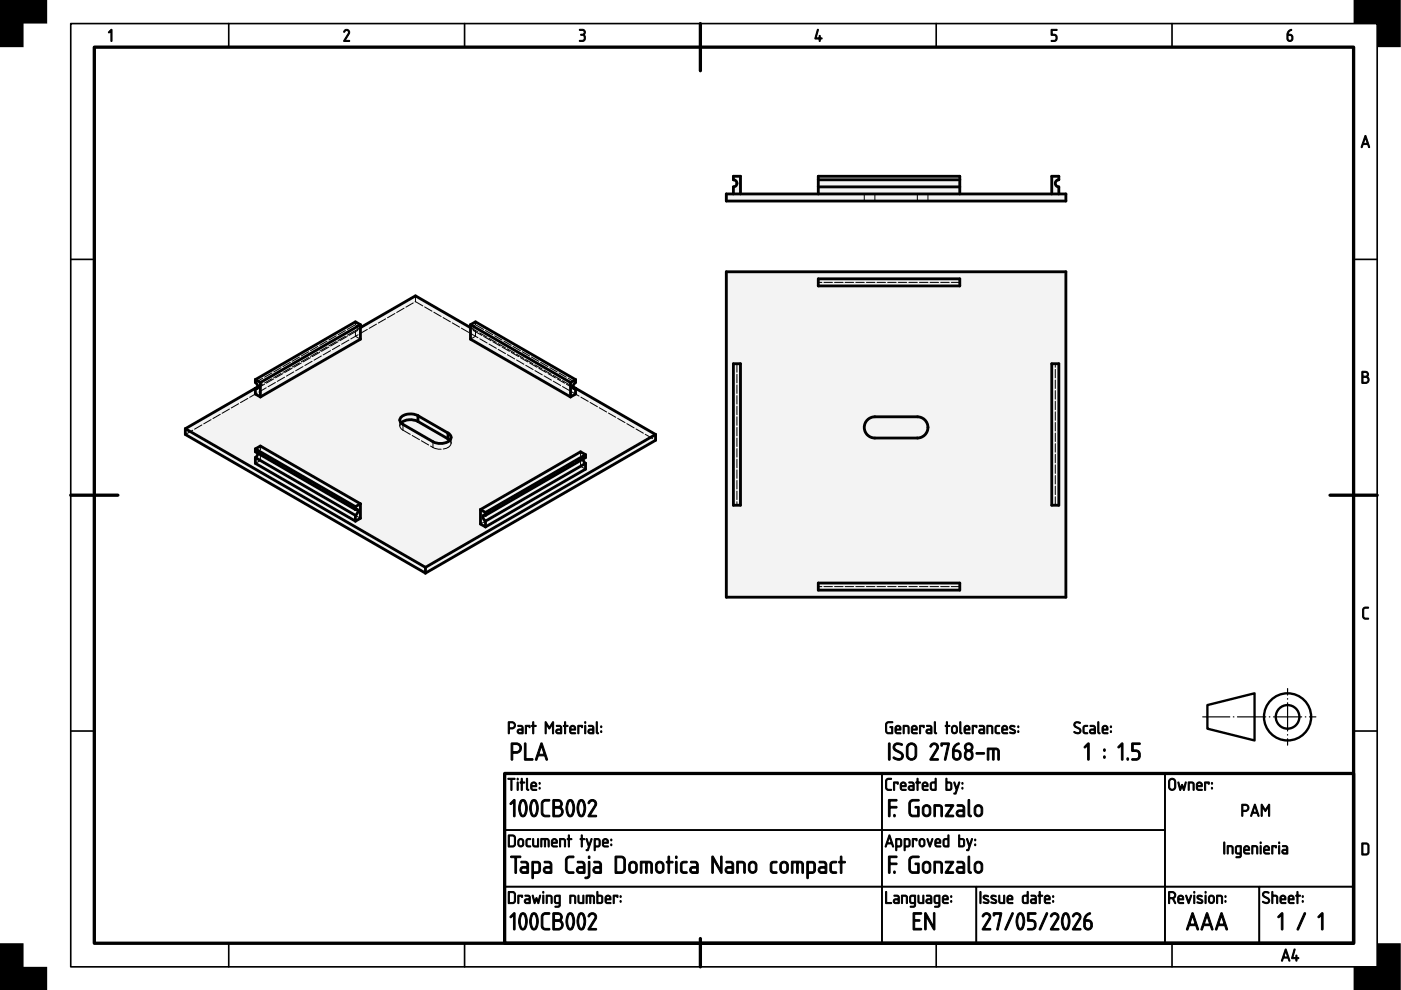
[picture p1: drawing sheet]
<svg xmlns="http://www.w3.org/2000/svg" width="297mm" height="210mm" viewBox="0 0 297 210" stroke-linecap="round" stroke-linejoin="round" font-family="sans-serif">
<path d="M20 10h267v190h-267zM148.5 5v10M15 105h10M282 105h10M107 164h180v36h-180zM148.5 199v6" fill="none" stroke="#000" stroke-width=".7"/>
<g fill="none" stroke="#000" stroke-width=".35">
<path d="M15 5h277v200h-277zM48.5 5v5M98.5 5v5M198.5 5v5M248.5 5v5M15 55h5M287 55h5M15 155h5M287 155h5M107 164h80v12h-80zM107 176h80v12h-80zM187 176h60v12h-60z"/>
<path d="M187 164h60v12h-60zM247 164h40v24h-40zM48.5 200v5M98.5 200v5M107 188h80v12h-80zM187 188h20v12h-20zM198.5 200v5M207 188h40v12h-40zM247 188h20v12h-20zM248.5 200v5M267 188h20v12h-20z"/>
</g>
<g fill="#000" stroke="#000" stroke-width=".21">
<path d="M23.5 6.3l.3 .1v2.2l-.2 .2-.1-.2v-2l-.3 .4-.2-.1zM73 6.5a.64 .64 0 0 1 .9-.2 .64 .64 0 0 1 .1 .9l-.8 1.4h.8l.1 .2h-1.2l.9-1.7a.44 .44 0 0 0-.2-.6 .44 .44 0 0 0-.6 .4l-.1-.2zM122.9 6.2a.75 .75 0 0 1 1 .2 .75 .75 0 0 1-.1 1 .82 .82 0 0 1 .2 1.1 .82 .82 0 0 1-1.2 .2l.1-.1a.76 .76 0 0 0 1-.7l-.1-.3-.7-.1v-.2a.47 .47 0 0 0 .7-.2 .47 .47 0 0 0-.2-.6l-.7-.1zM173.3 6.2l.2 .2-.5 1.6h.7l.1-.5 .1 .5 .4 .2-.4 .1-.1 .5-.1-.5-.9-.1zM222.9 6.3l1.1-.1 .1 .1-.1 .2h-.9v.8a.8 .8 0 0 1 1 .5 .8 .8 0 0 1-.6 1l-.6-.1 .6-.1a.54 .54 0 0 0 .4-.6 .54 .54 0 0 0-.5-.5h-.5zM289.1 128.9l.3-.2h.7v.2l-.7 .1-.2 .2-.1 1.5 .3 .3h.7v.3h-.8l-.4-.4v-1.6z"/>
<path d="M273.1 6.6l.6-.4 .1 .2a.79 .79 0 0 0-.6 .9 .75 .75 0 0 1 1 .8 .75 .75 0 0 1-1.2 .5l-.2-.4a1.82 1.82 0 0 1 .3-1.6zM273.1 7.5v.7a.4 .4 0 0 0 .4 .4 .4 .4 0 0 0 .4-.4l-.1-.6z"/>
<path d="M289.4 28.7l.2 .1 .8 2.3-.1 .2-.3-.7h-1l-.2 .7-.2-.1zM289.5 29.2l-.4 1.2h.8z"/>
<path d="M288.8 78.8l.6-.1a.65 .65 0 0 1 .7 .4 .65 .65 0 0 1-.2 .8 .77 .77 0 0 1 .4 .8 .77 .77 0 0 1-.7 .6h-.8zM289 80v1.1h.5a.52 .52 0 0 0 .5-.6 .52 .52 0 0 0-.5-.5zM289 79v.8h.5a.39 .39 0 0 0 .4-.4 .39 .39 0 0 0-.4-.4z"/>
<path d="M108 153.3v1h.6a.52 .52 0 0 0 .4-.6 .52 .52 0 0 0-.5-.4zM107.8 153h.1a1.18 1.18 0 0 1 1.2 .3 .78 .78 0 0 1 .1 .8 .78 .78 0 0 1-.6 .5h-.6v.8l-.2 .1zM110 154.9l-.1 .3 .2 .1h.6v-.5zM109.8 153.8h.8l.3 .5v1.3h-.8a.52 .52 0 0 1-.5-.5 .52 .52 0 0 1 .5-.5h.6v-.4l-.9-.2zM111.4 153.8l1 .1-.1 .4-.1-.3h-.6v1.5l-.1 .1-.1-.2zM113 153l.2 .1v.7l.5 .1-.5 .1v1.5l-.1 .1-.2-.1v-1.5l-.2-.1 .2-.1zM115.6 153l.2 .1 .7 1.1 .6-1.1 .3-.1v2.6l-.3-.2v-1.8l-.6 1-.7-1v1.8l-.2 .2zM118.1 154.9v.3l.1 .1h.6v-.5zM118 153.8h.8l.3 .5v1.3h-.8a.52 .52 0 0 1-.5-.5 .52 .52 0 0 1 .5-.5h.5v-.4l-.8-.2zM119.7 153l.2 .1v.7l.6 .1-.6 .1v1.5l-.1 .1-.1-.1v-1.5l-.3-.1 .3-.1zM121.1 154.2l-.1 .4h.8l-.2-.5zM121 153.9a.64 .64 0 0 1 .8 0 .64 .64 0 0 1 .1 .9h-.9l.1 .5 1 .2-.8 .1a1.06 1.06 0 0 1-.3-1.7zM122.5 153.8l1 .1-.1 .4-.1-.3h-.6v1.5l-.1 .1-.1-.2zM124 153.8l.2 .1v1.5l-.1 .2-.1-.2zM123.9 153.2a.2 .2 0 0 1 .4 0 .2 .2 0 0 1-.4 0zM125 154.9l-.1 .3 .2 .1h.6v-.5zM124.8 153.8h.8l.3 .5v1.3h-.8a.52 .52 0 0 1-.5-.5 .52 .52 0 0 1 .5-.5h.6l-.1-.4-.8-.2zM126.4 153l.3 .2v2l.2 .3-.1 .1-.3-.1-.1-.3zM127.4 155h.2v.3h-.2zM127.4 154h.2v.2h-.2z"/>
<path d="M108.7 157.9v1.5h.8a.75 .75 0 0 0 .7-.8 .75 .75 0 0 0-.8-.7zM108.4 157.6l.2-.1a1.69 1.69 0 0 1 1.7 .4 1.1 1.1 0 0 1 .2 1.1 1.1 1.1 0 0 1-1 .7h-.8v1.3v.1h-.3zM111.2 157.6h.3v.1v3.1h1.3l.2 .1v.3l-1.8-.1zM114.7 157.5l.3 .1 1.1 3.3-.2 .3-.4-.9h-1.4l-.3 .9-.3-.2zM114.8 158.3l-.6 1.6h1.2z"/>
<path d="M187.9 153.2l.5-.2h.9l-.1 .3h-.9l-.3 .4v1.2l.2 .4h.9v-1l-.4-.1 .1-.2 .5 .1v1.4l-1 .1-.5-.3-.1-1.7zM190.1 154.2l-.1 .4h.8l-.2-.5zM190 153.9a.64 .64 0 0 1 .8 0 .64 .64 0 0 1 .1 .9h-.9l.1 .5 .9 .2-.7 .1a1.06 1.06 0 0 1-.3-1.7zM191.5 153.8a.88 .88 0 0 1 1.3 .5l-.2 1.3-.1-.2v-1.2l-.8-.2v1.4l-.2 .1zM193.5 154.2v.4h.7l-.2-.5zM193.4 153.9a.64 .64 0 0 1 .9 0 .64 .64 0 0 1 .1 .9h-.9l.1 .5 .9 .2-.8 .1a1.06 1.06 0 0 1-.3-1.7zM195 153.8l1 .1-.1 .4-.2-.3h-.5v1.5l-.1 .1-.2-.2zM196.6 154.9v.3l.1 .1h.6v-.5zM196.5 153.8h.8l.3 .5v1.3h-.8a.52 .52 0 0 1-.5-.5 .52 .52 0 0 1 .5-.5h.5v-.4l-.8-.2zM198.1 153l.2 .2v2l.3 .3-.1 .1-.3-.1-.1-.3zM200.7 153l.2 .1v.7l.5 .1-.5 .1v1.5l-.1 .1-.2-.1v-1.5l-.2-.1 .2-.1zM202.1 154.1l-.1 .9a.4 .4 0 0 0 .4 .3 .4 .4 0 0 0 .4-.4l-.2-.8zM202 153.9a.64 .64 0 0 1 1 .5v.6a.64 .64 0 0 1-.6 .6 .64 .64 0 0 1-.7-.7v-.7zM203.5 153l.2 .2v2l.3 .3-.1 .1-.3-.1-.1-.3zM204.7 154.2l-.1 .4h.8l-.2-.5zM204.6 153.9a.64 .64 0 0 1 .9 0 .64 .64 0 0 1 .1 .9h-1l.2 .5 .9 .2-.8 .1a1.06 1.06 0 0 1-.3-1.7zM206.2 153.8l.9 .1-.1 .4-.1-.3h-.5v1.5l-.2 .1-.1-.2zM207.8 154.9v.3l.1 .1h.6v-.5zM207.7 153.8h.8l.3 .5-.1 1.3h-.7a.52 .52 0 0 1-.5-.5 .52 .52 0 0 1 .5-.5h.5v-.4l-.8-.2zM209.3 153.8a.88 .88 0 0 1 1.2 .5l-.1 1.3-.1-.2-.1-1.2-.7-.2v1.4l-.2 .1zM211.1 153.9l.7-.1 .1 .2a.52 .52 0 0 0-.6 0 .52 .52 0 0 0-.1 .6v.6l.8 .3a.65 .65 0 0 1-.8 0 .65 .65 0 0 1-.2-.8zM212.7 154.2l-.1 .4h.8l-.2-.5zM212.6 153.9a.64 .64 0 0 1 .9 0 .64 .64 0 0 1 0 .9h-.9l.1 .5 1 .2-.8 .1a1.06 1.06 0 0 1-.3-1.7zM214.2 153.9a.61 .61 0 0 1 1 .2l-.7-.1-.2 .2 .8 .5a.52 .52 0 0 1 .1 .8 .52 .52 0 0 1-.8 0l-.3-.1 .1-.2a.45 .45 0 0 0 .5 .2 .45 .45 0 0 0 .3-.4l-.8-.5-.1-.3zM215.8 155h.2v.3h-.2zM215.8 154h.2v.2h-.2z"/>
<path d="M227.8 153.2a.99 .99 0 0 1 1.3 .1l-.1 .1a.6 .6 0 0 0-.7-.1 .6 .6 0 0 0-.4 .5l.9 .5a.73 .73 0 0 1 0 1.2 .73 .73 0 0 1-1.1-.4h.1a.61 .61 0 0 0 .7 .3 .61 .61 0 0 0 .4-.6l-1.1-.7-.1-.4zM229.7 153.9l.8-.1 .1 .2a.52 .52 0 0 0-.6 0 .52 .52 0 0 0-.1 .6v.6l.7 .3a.65 .65 0 0 1-.8 0 .65 .65 0 0 1-.2-.8zM231.3 154.9l-.1 .3 .2 .1h.6v-.5zM231.1 153.8h.9l.3 .5-.1 1.3h-.7a.52 .52 0 0 1-.5-.5 .52 .52 0 0 1 .5-.5h.5v-.4l-.9-.2zM232.8 153l.2 .2v2l.2 .3-.1 .1-.3-.1-.1-.3zM234 154.2l-.1 .4h.8l-.2-.5zM233.9 153.9a.64 .64 0 0 1 .8 0 .64 .64 0 0 1 .1 .9h-.9l.1 .5 .9 .2-.7 .1a1.06 1.06 0 0 1-.3-1.7zM235.4 155h.2v.3h-.2zM235.4 154h.2v.2h-.2z"/>
<path d="M230.6 157.6l.2-.1 .1 .2v3.3l-.1 .2-.2-.2v-2.9l-.5 .5-.3-.2zM234 160.3h.3v.4h-.3zM234 158.8h.3v.4h-.3zM237.8 157.6l.1-.1 .2 .2v3.3l-.2 .2-.1-.2v-2.9l-.5 .5-.3-.2zM239 160.7h.2v.4h-.2zM240 157.6l1.6-.1 .2 .2-.2 .2h-1.3v1.1a1.14 1.14 0 0 1 1.4 .8 1.14 1.14 0 0 1-.8 1.4h-.8l-.2-.2 .2-.1h.7a.77 .77 0 0 0 .6-.8 .77 .77 0 0 0-.6-.8h-.8z"/>
<path d="M107.7 165h1.4l.1 .1-.6 .2v2.2l-.2 .1-.1-.1v-2.2l-.6-.1zM109.7 165.8l.2 .1v1.5l-.1 .2-.2-.2zM109.6 165.2a.2 .2 0 0 1 .4 0 .2 .2 0 0 1-.4 0zM110.5 165l.2 .1v.7l.6 .1-.6 .1v1.5l-.1 .1-.1-.1v-1.5l-.3-.1 .3-.1zM111.6 165l.3 .2v2l.2 .3-.1 .1-.3-.1-.1-.3zM112.9 166.2l-.1 .4h.8l-.3-.5zM112.7 165.9a.64 .64 0 0 1 .9 0 .64 .64 0 0 1 .1 .9h-.9l.1 .5 .9 .2-.8 .1a1.06 1.06 0 0 1-.3-1.7zM114.3 167h.2v.3h-.2zM114.3 166h.2v.2h-.2z"/>
<path d="M108 177.3v2h.8l.3-.4-.1-1.4-.2-.2zM107.8 177h1l.5 .5v1.6l-.4 .5h-1.1zM110.2 178.1l-.2 .9a.4 .4 0 0 0 .4 .3 .4 .4 0 0 0 .4-.4l-.1-.8zM110 177.9a.64 .64 0 0 1 1.1 .5v.6a.64 .64 0 0 1-.7 .6 .64 .64 0 0 1-.6-.7v-.7zM111.6 177.9l.8-.1 .1 .2a.52 .52 0 0 0-.6 0 .52 .52 0 0 0-.1 .6v.6l.7 .3a.65 .65 0 0 1-.8 0 .65 .65 0 0 1-.2-.8zM112.9 177.8l.3 .1v1.3l.2 .1h.6v-1.4l.1-.1 .1 .1v1.7h-1a1.77 1.77 0 0 1-.3-1.8zM114.7 177.8h1.4a1.46 1.46 0 0 1 .2 1.8l-.1-.2v-1.2l-.3-.2h-.2v1.4l-.1 .2-.2-.2v-1.4h-.5v1.5l-.2 .1zM117.2 178.2v.4h.7l-.2-.5zM117.1 177.9a.64 .64 0 0 1 .9 0 .64 .64 0 0 1 .1 .9h-1l.2 .5 .9 .2-.8 .1a1.06 1.06 0 0 1-.3-1.7zM118.7 177.8a.88 .88 0 0 1 1.2 .5l-.1 1.3-.1-.2-.1-1.2-.7-.2v1.4l-.2 .1zM120.5 177l.2 .1v.7l.6 .1-.6 .1v1.5l-.1 .1-.1-.2v-1.4l-.3-.1 .3-.1zM123.3 177l.2 .1v.7l.5 .1-.5 .1v1.5l-.1 .1-.2-.2v-1.4l-.2-.1 .2-.1zM124.3 177.8l.2 .1 .4 1.2 .4-1.2 .1-.1 .1 .1-.9 2.5-.3-.1 .2-.2 .3-.6zM126.2 178v1.3h.7l.1-.2v-.9l-.2-.1zM126 177.8a.86 .86 0 0 1 1.3 .6v.2a.7 .7 0 0 1-.5 1h-.6v.7h-.2zM128 178.2v.4h.7l-.2-.5zM127.9 177.9a.64 .64 0 0 1 .9 0 .64 .64 0 0 1 .1 .9h-.9l.1 .5 .9 .2-.8 .1a1.06 1.06 0 0 1-.3-1.7zM129.5 179h.2v.3h-.2zM129.5 178h.2v.2h-.2z"/>
<path d="M108.9 169.6l.1-.1 .2 .2v3.3l-.2 .2-.1-.2v-2.9l-.5 .5-.3-.2zM110.7 169.9l-.4 1.3a2.07 2.07 0 0 0 .6 1.6 2.3 2.3 0 0 0 .4-2.2l-.2-.6zM110.5 169.6a.84 .84 0 0 1 .9 .1 .84 .84 0 0 1 .3 .8l.1 1a2.1 2.1 0 0 1-.7 1.7h-.2a1.53 1.53 0 0 1-.9-1.7l.1-1.3zM113.1 169.9l-.4 1.3a2.07 2.07 0 0 0 .5 1.6 2.3 2.3 0 0 0 .5-2.2l-.2-.6zM112.8 169.6a.84 .84 0 0 1 .9 .1 .84 .84 0 0 1 .3 .8l.1 1a2.1 2.1 0 0 1-.7 1.7h-.2a1.53 1.53 0 0 1-.9-1.7l.2-1.3zM115 169.7a1.46 1.46 0 0 1 1.6 0l-.2 .2h-1l-.3 .5 .1 2.2 .4 .2 .9 .1-.1 .3h-1l-.6-.5-.1-2.3zM117.3 169.6l.9-.1a.93 .93 0 0 1 .9 .6 .93 .93 0 0 1-.2 1 1.11 1.11 0 0 1 .5 1.2 1.11 1.11 0 0 1-1 .9l-1.2-.1zM117.6 171.4v1.5h.7a.74 .74 0 0 0 .8-.8 .74 .74 0 0 0-.8-.7zM117.6 169.9v1.1h.7a.56 .56 0 0 0 .6-.6 .56 .56 0 0 0-.6-.5zM120.8 169.9l-.4 1.3a2.07 2.07 0 0 0 .5 1.6 2.3 2.3 0 0 0 .5-2.2l-.2-.6zM120.5 169.6a.84 .84 0 0 1 .9 .1 .84 .84 0 0 1 .3 .8l.1 1a2.1 2.1 0 0 1-.7 1.7h-.2a1.53 1.53 0 0 1-.9-1.7l.2-1.3zM123.1 169.9l-.4 1.3a2.07 2.07 0 0 0 .5 1.6 2.3 2.3 0 0 0 .5-2.2l-.2-.6zM122.8 169.6a.84 .84 0 0 1 1 .1 .84 .84 0 0 1 .3 .8l.1 1a2.1 2.1 0 0 1-.7 1.7h-.3a1.53 1.53 0 0 1-.9-1.7l.2-1.3zM124.9 169.8a.92 .92 0 0 1 1.3-.1 .92 .92 0 0 1 .1 1.2l-1.1 2h1.1h.2v.3h-1.8v-.3l1.3-2.1a.6 .6 0 0 0-.2-.9 .6 .6 0 0 0-.9 .5l-.2-.2z"/>
<path d="M188 165.2l.2-.2h.8v.2l-.8 .1-.2 .2v1.4l.2 .4h.7l.1 .3h-.8l-.4-.4-.1-1.6zM189.5 165.8l1 .1-.1 .4-.2-.3h-.5v1.5l-.1 .1-.2-.2zM191.2 166.2l-.1 .4h.8l-.2-.5zM191.1 165.9a.64 .64 0 0 1 .8 0 .64 .64 0 0 1 .1 .9h-.9l.1 .5 .9 .2-.7 .1a1.06 1.06 0 0 1-.3-1.7zM192.9 166.9l-.1 .3 .2 .1h.6v-.5zM192.7 165.8h.8l.3 .5v1.3h-.8a.52 .52 0 0 1-.5-.5 .52 .52 0 0 1 .5-.5h.6v-.4l-.9-.2zM194.4 165l.3 .1v.7l.5 .1-.5 .1v1.5l-.2 .1-.1-.1v-1.5l-.2-.1 .2-.1zM195.8 166.2l-.1 .4h.8l-.2-.5zM195.7 165.9a.64 .64 0 0 1 .9 0 .64 .64 0 0 1 .1 .9h-1l.2 .5 .9 .2-.8 .1a1.06 1.06 0 0 1-.3-1.7zM197.6 166.1l-.1 .3v.8l.8 .1v-1.3zM197.3 166l.3-.2h.7v-.7l.2-.1v2.6h-.9l-.3-.3zM200.8 166v1.3h.5a.91 .91 0 0 0 .2-1.2zM200.6 165l.2 .1v.7h.7l.3 .3v1l-.3 .5-1-.1zM202.2 165.8l.3 .1 .3 1.2 .5-1.2 .1-.1 .1 .1-.9 2.5-.4-.1 .3-.2 .2-.6zM204 167h.1l.1 .3h-.2zM204 166h.2v.2h-.2z"/>
<path d="M188.5 177l.2 .1 .8 2.3-.2 .2-.3-.7h-.9l-.2 .7-.2-.1zM188.6 177.5l-.4 1.2h.8zM190.2 178v1.3h.6l.1-.2v-.9l-.1-.1zM189.9 177.8a.86 .86 0 0 1 1.3 .6v.2a.7 .7 0 0 1-.5 1h-.5l-.1 .7h-.2zM191.9 178v1.3h.7l.1-.2v-.9l-.1-.1zM191.7 177.8a.86 .86 0 0 1 1.3 .6v.2a.7 .7 0 0 1-.5 1h-.6v.7h-.2zM193.5 177.8l.9 .1-.1 .4-.1-.3h-.5v1.5l-.2 .1-.1-.2zM195.2 178.1l-.1 .9a.4 .4 0 0 0 .4 .3 .4 .4 0 0 0 .4-.4l-.1-.8zM195.1 177.9a.64 .64 0 0 1 1 .5v.6a.64 .64 0 0 1-.6 .6 .64 .64 0 0 1-.7-.7l.1-.7zM196.6 177.8l.2 .1 .4 1.2 .4-1.2h.2l-.6 1.7zM198.5 178.2v.4h.7l-.2-.5zM198.4 177.9a.64 .64 0 0 1 .9 0 .64 .64 0 0 1 .1 .9h-1l.2 .5 .9 .2-.8 .1a1.06 1.06 0 0 1-.3-1.7zM200.3 178.1l-.1 .3v.8l.8 .1v-1.3zM200 178l.3-.2h.7v-.7l.2-.1v2.6h-.9l-.3-.3zM203.5 178v1.3h.5a.91 .91 0 0 0 .2-1.2zM203.3 177l.2 .1v.7h.7l.3 .3v1l-.3 .5-1-.1zM205 177.8l.2 .1 .4 1.2 .4-1.2 .1-.1 .1 .1-.9 2.5-.4-.1 .3-.2 .2-.6zM206.7 179h.2v.3h-.2zM206.7 178h.2v.2h-.2z"/>
<path d="M188.4 169.5h1.6l.2 .2-.2 .1h-1.3v1.2h1.3l.2 .2-.2 .1h-1.3v1.7l-.2 .2-.1-.2zM189.5 172.7h.3v.4h-.3zM193 169.8l.6-.3h1.2v.3h-.1l-1.4 .1-.3 .5 .1 2 .3 .4h1.1v-1.5h-.3l-.2-.1 .2-.2h.7l-.1 2.1-1.5 .1-.5-.5-.1-2.3zM196.1 171.1l-.2 .3v.9a.57 .57 0 0 0 .6 .5 .57 .57 0 0 0 .5-.6v-.8l-.2-.3-.3-.1zM195.9 170.8a.92 .92 0 0 1 1.5 .6 1.51 1.51 0 0 1-.3 1.5 .92 .92 0 0 1-1 .2 .92 .92 0 0 1-.6-.8l.1-1.1zM198 170.6a1.44 1.44 0 0 1 1.8 .5v1.8l-.1 .3-.2-.3v-1.7l-.4-.2h-.8v2l-.1 .2a4 4 0 0 1-.2-2.6zM200.4 170.6h1.8v.3l-1.3 1.9h1.1l.2 .1v.3l-1.8-.1v-.2l1.3-1.9h-1.1l-.2-.1zM203.2 172.2l-.1 .4 .2 .2h.9v-.7zM202.9 170.6h1.1l.5 .6v1.9l-.2 .1h-.9a.74 .74 0 0 1-.7-.8 .74 .74 0 0 1 .7-.7h.8v-.5l-.2-.2-1.1-.1zM205.3 169.6h.3v.1v2.9l.4 .4a.52 .52 0 0 1-.7 0 .52 .52 0 0 1-.1-.7zM207.1 171.1l-.2 .3v.9a.57 .57 0 0 0 .6 .5 .57 .57 0 0 0 .5-.6v-.8l-.2-.3-.3-.1zM206.9 170.8a.92 .92 0 0 1 1.5 .6 1.51 1.51 0 0 1-.3 1.5 .92 .92 0 0 1-1 .2 .92 .92 0 0 1-.6-.8l.1-1.1z"/>
<path d="M188.4 157.6h.3v.1v3.3l-.2 .2-.1-.2zM189.6 157.8a1.41 1.41 0 0 1 1.8 .1l-.2 .1a.93 .93 0 0 0-1.5 .5l.4 .5a1.9 1.9 0 0 1 1.4 1 1.07 1.07 0 0 1-.5 1.1 1.07 1.07 0 0 1-1.3-.1l-.3-.3 .1-.2a1.19 1.19 0 0 0 1.7 0 .58 .58 0 0 0-.4-.8l-1.3-.8-.2-.5zM192.8 158l-.3 .6v1.6a.75 .75 0 0 0 .8 .6 .75 .75 0 0 0 .7-.7v-1.5a.75 .75 0 0 0-.4-.7 .75 .75 0 0 0-.8 .1zM192.5 157.8a1.1 1.1 0 0 1 1.2-.2 1.1 1.1 0 0 1 .7 1v1.5a1.1 1.1 0 0 1-1.1 1.1 1.1 1.1 0 0 1-1.1-1.1v-1.8zM197.4 157.8a.92 .92 0 0 1 1.3-.1 .92 .92 0 0 1 .1 1.2l-1.2 2h1.2h.1v.3h-1.7v-.3l1.3-2.1a.6 .6 0 0 0-.3-.9 .6 .6 0 0 0-.8 .5l-.3-.2zM199.5 157.5h1.6l.2 .2-.7 3.3-.2 .2-.2-.2 .7-3.1h-1.1l-.2 .3-.1-.2zM202.4 158l.8-.5 .2 .2a1.88 1.88 0 0 0-1.1 1.3 1.12 1.12 0 0 1 1.5 .9 1.12 1.12 0 0 1-1.2 1.3l-.5-.4-.2-.4a2.92 2.92 0 0 1 .3-2.1zM202.3 159.3v1a.57 .57 0 0 0 .6 .6 .57 .57 0 0 0 .5-.6l-.1-.8-.3-.1zM205 159.5a.8 .8 0 0 0 .4 1.3 .71 .71 0 0 0 .6-.9 .71 .71 0 0 0-1-.4zM204.8 158.4a.6 .6 0 0 0 1.2 0 .6 .6 0 0 0-1.2 0zM204.8 157.7a.93 .93 0 0 1 1.3 .1 .93 .93 0 0 1-.2 1.4 1.07 1.07 0 0 1 .4 1.4 1.07 1.07 0 0 1-1.5 .4l-.3-.7a1.15 1.15 0 0 1 .3-1.1 .92 .92 0 0 1 0-1.5zM207 159.6h1.6l.2 .1-.2 .2h-1.5h-.1zM209.4 158.6h1.7a.84 .84 0 0 1 .8 1.1v1.3l-.2 .2-.2-.2v-1.8l-.2-.2h-.5v2l-.1 .1h-.2l-.1-2.1h-.7v2l-.1 .1h-.2z"/>
<path d="M248.2 165.4l-.2 .4v1.1a.52 .52 0 0 0 .5 .4 .52 .52 0 0 0 .5-.5v-1.3l-.5-.2zM248 165.2a.77 .77 0 0 1 .8-.1 .77 .77 0 0 1 .5 .7v1a.77 .77 0 0 1-.8 .8 .77 .77 0 0 1-.8-.7l.1-1.3zM249.8 165.8l.2 .1 .3 1.1 .3-.7 .4 .7 .3-1.1 .2-.1-.4 1.8-.2-.1-.3-.7-.2 .7-.2 .1zM251.9 165.8a.88 .88 0 0 1 1.3 .5l-.1 1.3-.2-.2v-1.2l-.7-.2v1.4l-.3 .1zM254 166.2l-.1 .4h.8l-.2-.5zM253.9 165.9a.64 .64 0 0 1 .8 0 .64 .64 0 0 1 .1 .9h-.9l.1 .5 .9 .2-.8 .1a1.06 1.06 0 0 1-.2-1.7zM255.4 165.8l1 .1-.1 .4-.1-.3h-.6v1.5l-.1 .1-.1-.2zM256.9 167h.2v.3h-.2zM256.9 166h.2v.2h-.2z"/>
<path d="M263.5 170.8v1h.6a.52 .52 0 0 0 .5-.6 .52 .52 0 0 0-.6-.4zM263.3 170.5h.1a1.18 1.18 0 0 1 1.2 .3 .78 .78 0 0 1 .1 .8 .78 .78 0 0 1-.6 .5h-.6v.8l-.2 .1zM266 170.5l.2 .1 .7 2.3-.1 .2-.3-.7h-.9l-.3 .7-.2-.1zM266.1 171l-.4 1.2h.7zM267.4 170.5l.2 .1 .7 1.1 .7-1.1 .2-.1v2.6l-.3-.2v-1.8l-.6 1-.7-1v1.8l-.2 .2z"/>
<path d="M108 189.3v2h.8l.3-.4-.1-1.4-.2-.2zM107.8 189h1l.5 .5v1.6l-.4 .5h-1.1zM109.8 189.8l1 .1-.1 .4-.1-.3h-.6v1.5l-.1 .1-.1-.2zM111.5 190.9l-.1 .3 .2 .1h.6v-.5zM111.3 189.8h.8l.3 .5v1.2l-.8 .1a.52 .52 0 0 1-.4-.5 .52 .52 0 0 1 .5-.5h.5v-.4l-.9-.2zM112.9 189.8l.2 .1 .3 1.1 .3-.7 .4 .7 .3-1.1 .2-.1-.4 1.8-.2-.1-.3-.7-.2 .7-.2 .1zM115.1 189.8l.2 .1v1.5l-.1 .2-.1-.2zM115.1 189.2a.17 .17 0 0 1 .3 0 .17 .17 0 0 1-.3 0zM115.8 189.8a.88 .88 0 0 1 1.3 .5l-.1 1.3-.2-.2v-1.2l-.8-.2v1.4l-.2 .1zM117.9 190.1l-.1 1.1 .1 .1h.7v-1.3zM117.7 189.9l1-.1a4 4 0 0 1 .1 2.3 .87 .87 0 0 1-1.2 .2l.8-.2 .1-.5a.73 .73 0 0 1-.8-.1 .73 .73 0 0 1-.2-.8zM120.8 189.8a.88 .88 0 0 1 1.3 .5l-.1 1.3-.2-.2v-1.2l-.8-.2v1.4l-.2 .1zM122.6 189.8l.2 .1v1.3l.2 .1h.6v-1.4l.1-.1 .1 .1v1.7h-1a1.77 1.77 0 0 1-.2-1.8zM124.3 189.8h1.4a1.46 1.46 0 0 1 .2 1.8l-.1-.2v-1.2l-.3-.2h-.2v1.4l-.1 .2-.2-.2v-1.4h-.5v1.5l-.2 .1zM126.8 190v1.3h.5a.91 .91 0 0 0 .2-1.2zM126.6 189l.2 .1v.7h.7l.3 .3v1l-.3 .5-1-.1zM128.6 190.2l-.1 .4h.8l-.2-.5zM128.5 189.9a.64 .64 0 0 1 .8 0 .64 .64 0 0 1 .1 .9h-.9l.1 .5 1 .2-.8 .1a1.06 1.06 0 0 1-.3-1.7zM130 189.8l1 .1-.1 .4-.1-.3h-.6v1.5l-.1 .1-.1-.2zM131.5 191h.2v.3h-.2zM131.5 189.9l.2 .1v.2h-.2z"/>
<path d="M108.3 181.5h2l.1 .2-.1 .1h-.8v3.2l-.2 .2-.1-.2v-3.2h-.9zM110.7 184.2l-.1 .4 .2 .2h.9v-.7zM110.5 182.6h1.1l.5 .6v1.9l-.2 .1h-1a.74 .74 0 0 1-.7-.8 .74 .74 0 0 1 .7-.7h.8v-.5l-.2-.2-1-.1zM113.1 183v1.8h.9l.2-.4v-1.2l-.2-.2zM112.8 182.7a1.38 1.38 0 0 1 1.8 .5v.2a1.71 1.71 0 0 1-.5 1.8h-1v1.1l-.3-.1zM115.6 184.2v.4l.2 .2h.8v-.7zM115.4 182.6h1.1l.5 .6v1.9l-.2 .1h-.9a.74 .74 0 0 1-.7-.8 .74 .74 0 0 1 .7-.7h.7v-.5l-.2-.2-1-.1zM120.2 181.7a1.46 1.46 0 0 1 1.5 0l-.2 .2h-1l-.3 .5 .1 2.2 .4 .2 1 .1-.2 .3h-1l-.5-.5-.1-2.3zM122.7 184.2l-.1 .4 .2 .2h.9v-.7zM122.4 182.6h1.1l.5 .6v1.9l-.2 .1h-.9a.74 .74 0 0 1-.7-.8 .74 .74 0 0 1 .7-.7h.8v-.5l-.2-.2-1.1-.1zM124.8 182.7h.2l.1 .1v2.8a.66 .66 0 0 1-.4 .6 .66 .66 0 0 1-.7-.1l.7-.4zM124.7 181.8a.25 .25 0 0 1 .5 0 .25 .25 0 0 1-.5 0zM126.2 184.2l-.1 .4 .2 .2h.9v-.7zM125.9 182.6h1.1l.5 .6v1.9l-.2 .1h-.9a.74 .74 0 0 1-.7-.8 .74 .74 0 0 1 .7-.7h.8l-.1-.5-.2-.2-1-.1zM130.8 181.9v2.9h1.2l.3-.5-.1-2.1-.4-.3zM130.4 181.6l1.6-.1 .6 .7v2.4l-.6 .6-1.6-.1zM133.8 183.1l-.1 .3-.1 .9a.57 .57 0 0 0 .6 .5 .57 .57 0 0 0 .6-.6v-.8l-.2-.3-.4-.2zM133.6 182.8a.92 .92 0 0 1 1.5 .6 1.51 1.51 0 0 1-.3 1.5 .92 .92 0 0 1-1 .2 .92 .92 0 0 1-.5-.8v-1.1zM135.8 182.6h1.8a.84 .84 0 0 1 .7 1.1v1.3l-.1 .2-.2-.2-.1-1.8-.2-.2h-.5v2v.1h-.3v-2.1h-.8v2v.1h-.3zM139.5 183.1l-.2 .3v.9a.57 .57 0 0 0 .6 .5 .57 .57 0 0 0 .5-.6v-.8l-.1-.3-.4-.2zM139.3 182.8a.92 .92 0 0 1 1.5 .6 1.51 1.51 0 0 1-.3 1.5 .92 .92 0 0 1-1 .2 .92 .92 0 0 1-.5-.8v-1.1zM141.7 181.6h.2l.1 .1v.9h.5l.2 .2-.2 .2h-.5v2l-.2 .2-.2-.2v-2l-.3-.2 .3-.2zM143.3 182.7h.2l.1 .1v2.2l-.2 .2-.2-.2zM143.2 181.8a.25 .25 0 0 1 .5 0 .25 .25 0 0 1-.5 0zM144.4 182.8a1.11 1.11 0 0 1 1.3 0v.1a.86 .86 0 0 0-1.1 .5l.1 1.2 .1 .2 .9 .1v.1a.96 .96 0 0 1-1.2 0 .96 .96 0 0 1-.2-1.2v-.7zM146.7 184.2l-.1 .4 .2 .2h.9v-.7zM146.4 182.6h1.1l.5 .6v1.9l-.2 .1h-.9a.74 .74 0 0 1-.7-.8 .74 .74 0 0 1 .7-.7h.8v-.5l-.2-.2-1.1-.1zM150.9 181.5l.4 .1 1.5 2.7v-2.6v-.2h.3v3.6l-.3-.1-1.5-2.6v2.6l-.1 .1h-.3zM154.2 184.2l-.1 .4 .2 .2h.9v-.7zM154 182.6h1l.5 .6v1.9l-.1 .1h-1a.74 .74 0 0 1-.7-.8 .74 .74 0 0 1 .7-.7h.8v-.5l-.2-.2-1-.1zM156.2 182.6a1.44 1.44 0 0 1 1.8 .5v1.8l-.1 .3-.2-.3-.1-1.7-.3-.2h-.8v2l-.1 .2a4 4 0 0 1-.2-2.6zM159.2 183.1l-.2 .3v.9a.57 .57 0 0 0 .6 .5 .57 .57 0 0 0 .5-.6v-.8l-.1-.3-.4-.2zM159 182.8a.92 .92 0 0 1 1.5 .6 1.51 1.51 0 0 1-.3 1.5 .92 .92 0 0 1-1 .2 .92 .92 0 0 1-.5-.8v-1.1zM163.5 182.8a1.11 1.11 0 0 1 1.3 0l-.1 .1a.86 .86 0 0 0-1 .5v1.2l.1 .2 .9 .1 .1 .1a.96 .96 0 0 1-1.2 0 .96 .96 0 0 1-.3-1.2v-.7zM165.9 183.1l-.2 .3v.9a.57 .57 0 0 0 .6 .5 .57 .57 0 0 0 .5-.6v-.8l-.2-.3-.3-.2zM165.7 182.8a.92 .92 0 0 1 1.5 .6 1.51 1.51 0 0 1-.3 1.5 .92 .92 0 0 1-1 .2 .92 .92 0 0 1-.6-.8l.1-1.1zM167.8 182.6h1.8a.84 .84 0 0 1 .8 1.1v1.3l-.2 .2-.2-.2v-1.8l-.2-.2h-.5v2l-.1 .1h-.3v-2.1h-.8v2v.1h-.3zM171.4 183v1.8h.9l.2-.4v-1.2l-.2-.2zM171.1 182.7a1.38 1.38 0 0 1 1.8 .5v.2a1.71 1.71 0 0 1-.5 1.8h-1v1.1l-.3-.1zM173.9 184.2l-.1 .4 .3 .2h.8v-.7zM173.7 182.6h1.1l.5 .6v1.9l-.2 .1h-.9a.74 .74 0 0 1-.7-.8 .74 .74 0 0 1 .7-.7h.7v-.5l-.2-.2-1-.1zM176.1 182.8a1.11 1.11 0 0 1 1.3 0v.1a.86 .86 0 0 0-1.1 .5v1.2l.2 .2 .9 .1v.1a.96 .96 0 0 1-1.2 0 .96 .96 0 0 1-.3-1.2l.1-.7zM178.2 181.6h.3v.1v.9h.6l.2 .2-.2 .2h-.6v2l-.2 .2-.1-.2v-2l-.4-.2 .4-.2z"/>
<path d="M108.9 193.6l.1-.1 .2 .2v3.3l-.2 .2-.1-.2v-2.9l-.5 .5-.3-.2zM110.7 193.9l-.4 1.3a2.07 2.07 0 0 0 .6 1.6 2.3 2.3 0 0 0 .4-2.2l-.2-.6zM110.5 193.6a.84 .84 0 0 1 .9 .1 .84 .84 0 0 1 .3 .8l.1 1a2.1 2.1 0 0 1-.7 1.7h-.2a1.53 1.53 0 0 1-.9-1.7l.1-1.3zM113.1 193.9l-.4 1.3a2.07 2.07 0 0 0 .5 1.6 2.3 2.3 0 0 0 .5-2.2l-.2-.6zM112.8 193.6a.84 .84 0 0 1 .9 .1 .84 .84 0 0 1 .3 .8l.1 1a2.1 2.1 0 0 1-.7 1.7h-.2a1.53 1.53 0 0 1-.9-1.7l.2-1.3zM115 193.7a1.46 1.46 0 0 1 1.6 0l-.2 .2h-1l-.3 .5 .1 2.2 .4 .2 .9 .1-.1 .3-1-.1-.6-.4-.1-2.3zM117.3 193.6l.9-.1a.93 .93 0 0 1 .9 .6 .93 .93 0 0 1-.2 1 1.11 1.11 0 0 1 .5 1.2 1.11 1.11 0 0 1-1 .9l-1.2-.1zM117.6 195.4v1.5h.7a.74 .74 0 0 0 .8-.8 .74 .74 0 0 0-.8-.7zM117.6 193.9v1.1h.7a.56 .56 0 0 0 .6-.6 .56 .56 0 0 0-.6-.5zM120.8 193.9l-.4 1.3a2.07 2.07 0 0 0 .5 1.6 2.3 2.3 0 0 0 .5-2.2l-.2-.6zM120.5 193.6a.84 .84 0 0 1 .9 .1 .84 .84 0 0 1 .3 .8l.1 1a2.1 2.1 0 0 1-.7 1.7h-.2a1.53 1.53 0 0 1-.9-1.7l.2-1.3zM123.1 193.9l-.4 1.3a2.07 2.07 0 0 0 .5 1.6 2.3 2.3 0 0 0 .5-2.2l-.2-.6zM122.8 193.6a.84 .84 0 0 1 1 .1 .84 .84 0 0 1 .3 .8l.1 1a2.1 2.1 0 0 1-.7 1.7h-.3a1.53 1.53 0 0 1-.9-1.7l.2-1.3zM124.9 193.8a.92 .92 0 0 1 1.3-.1 .92 .92 0 0 1 .1 1.2l-1.1 2h1.1h.2v.3h-1.8v-.3l1.3-2.1a.6 .6 0 0 0-.2-.9 .6 .6 0 0 0-.9 .5l-.2-.2z"/>
<path d="M187.8 189l.2 .1v2.2h.9l.1 .3h-1.2zM189.7 190.9v.3l.1 .1h.6v-.5zM189.6 189.8h.8l.3 .5-.1 1.2-.7 .1a.52 .52 0 0 1-.5-.5 .52 .52 0 0 1 .5-.5h.5v-.4l-.8-.2zM191.2 189.8a.88 .88 0 0 1 1.2 .5l-.1 1.3-.1-.2-.1-1.2-.7-.2v1.4l-.2 .1zM193.2 190.1l-.1 1.1 .2 .1h.6v-1.3zM193 189.9l1-.1a4 4 0 0 1 .1 2.3 .87 .87 0 0 1-1.1 .2l.7-.2 .2-.5a.73 .73 0 0 1-.8-.1 .73 .73 0 0 1-.3-.8zM194.6 189.8l.3 .1v1.3l.2 .1h.5v-1.4l.2-.1 .1 .1v1.7h-1a1.77 1.77 0 0 1-.3-1.8zM196.6 190.9v.3l.1 .1h.6v-.5zM196.5 189.8h.8l.3 .5-.1 1.2-.7 .1a.52 .52 0 0 1-.5-.5 .52 .52 0 0 1 .5-.5h.5v-.4l-.8-.2zM198.4 190.1l-.1 1.1 .1 .1h.7v-1.3zM198.2 189.9l1-.1a4 4 0 0 1 .1 2.3 .87 .87 0 0 1-1.2 .2l.8-.2 .1-.5a.73 .73 0 0 1-.8-.1 .73 .73 0 0 1-.2-.8zM200.1 190.2l-.1 .4h.8l-.2-.5zM200 189.9a.64 .64 0 0 1 .9 0 .64 .64 0 0 1 0 .9h-.9l.1 .5 1 .2-.8 .1a1.06 1.06 0 0 1-.3-1.7zM201.6 191h.2v.3h-.2zM201.6 189.9l.2 .1v.2h-.2z"/>
<path d="M188.4 181.5h1.6l.2 .2-.2 .1h-1.3v1.2h1.3l.2 .2-.2 .1h-1.3v1.7l-.2 .2-.1-.2zM189.5 184.7h.3v.4h-.3zM193 181.8l.6-.3h1.2v.3h-.1l-1.4 .1-.3 .5 .1 2 .3 .4h1.1v-1.5h-.3l-.2-.1 .2-.2h.7l-.1 2.1-1.5 .1-.5-.5-.1-2.3zM196.1 183.1l-.2 .3v.9a.57 .57 0 0 0 .6 .5 .57 .57 0 0 0 .5-.6v-.8l-.2-.3-.3-.2zM195.9 182.8a.92 .92 0 0 1 1.5 .6 1.51 1.51 0 0 1-.3 1.5 .92 .92 0 0 1-1 .2 .92 .92 0 0 1-.6-.8l.1-1.1zM198 182.6a1.44 1.44 0 0 1 1.8 .5v1.8l-.1 .3-.2-.3v-1.7l-.4-.2h-.8v2l-.1 .2a4 4 0 0 1-.2-2.6zM200.4 182.6h1.8v.3l-1.3 1.9h1.1l.2 .1v.3l-1.8-.1v-.2l1.3-1.9h-1.1l-.2-.1zM203.2 184.2l-.1 .4 .2 .2h.9v-.7zM202.9 182.6h1.1l.5 .6v1.9l-.2 .1h-.9a.74 .74 0 0 1-.7-.8 .74 .74 0 0 1 .7-.7h.8v-.5l-.2-.2-1.1-.1zM205.3 181.6h.3v.1v2.9l.4 .4a.52 .52 0 0 1-.7 0 .52 .52 0 0 1-.1-.7zM207.1 183.1l-.2 .3v.9a.57 .57 0 0 0 .6 .5 .57 .57 0 0 0 .5-.6v-.8l-.2-.3-.3-.2zM206.9 182.8a.92 .92 0 0 1 1.5 .6 1.51 1.51 0 0 1-.3 1.5 .92 .92 0 0 1-1 .2 .92 .92 0 0 1-.6-.8l.1-1.1z"/>
<path d="M193.6 193.5h1.8v.3h-.2h-1.3v1.2h1l.2 .2-.2 .1h-1v1.5h1.3l.2 .3h-1.8zM196.1 193.5l.3 .1 1.5 2.7v-2.6v-.2h.3v3.6l-.3-.1-1.5-2.6v2.6l-.1 .1h-.2z"/>
<path d="M207.8 189.1l.2 .1v2.2l-.1 .2-.2-.2zM208.6 189.9a.61 .61 0 0 1 1 .2l-.7-.1-.2 .2 .7 .5a.52 .52 0 0 1 .2 .8 .52 .52 0 0 1-.8 0l-.3-.1 .1-.2a.45 .45 0 0 0 .5 .2 .45 .45 0 0 0 .3-.4l-.8-.5-.2-.3zM210.2 189.9a.61 .61 0 0 1 1 .2l-.6-.1-.3 .2 .8 .5a.52 .52 0 0 1 .1 .8 .52 .52 0 0 1-.8 0l-.3-.1 .1-.2a.45 .45 0 0 0 .5 .2 .45 .45 0 0 0 .4-.4l-.9-.5-.1-.3zM211.8 189.8l.2 .1v1.3l.2 .1h.6v-1.4l.1-.1 .1 .1v1.7h-1a1.77 1.77 0 0 1-.2-1.8zM213.8 190.2l-.1 .4h.8l-.2-.5zM213.7 189.9a.64 .64 0 0 1 .9 0 .64 .64 0 0 1 0 .9h-.9l.1 .5 1 .2-.8 .1a1.06 1.06 0 0 1-.3-1.7zM217.1 190.1l-.1 .3v.8l.8 .1v-1.3zM216.8 190l.3-.2h.7v-.7l.2-.1v2.6h-.9l-.3-.3zM218.8 190.9l-.1 .3 .2 .1h.6v-.5zM218.6 189.8h.8l.3 .5v1.2l-.8 .1a.52 .52 0 0 1-.5-.5 .52 .52 0 0 1 .5-.5h.6v-.4l-.9-.2zM220.3 189l.3 .1v.7l.5 .1-.5 .1v1.5l-.2 .1-.1-.2v-1.4l-.2-.1 .2-.1zM221.7 190.2l-.1 .4h.8l-.2-.5zM221.6 189.9a.64 .64 0 0 1 .9 0 .64 .64 0 0 1 .1 .9h-1l.2 .5 .9 .2-.8 .1a1.06 1.06 0 0 1-.3-1.7zM223.2 191h.2v.3h-.2zM223.2 189.9l.2 .1v.2h-.2z"/>
<path d="M208.5 193.8a.92 .92 0 0 1 1.2-.1 .92 .92 0 0 1 .2 1.2l-1.2 2h1.2h.1v.3h-1.7v-.3l1.3-2.1a.6 .6 0 0 0-.3-.9 .6 .6 0 0 0-.8 .5l-.3-.2zM210.6 193.5h1.6l.2 .2-.7 3.3-.2 .2-.2-.2 .7-3.1h-1.1l-.2 .3-.1-.2zM214.6 193.5h.2v.3l-1.4 3.2-.3 .2v-.3zM216.2 193.9l-.4 1.3a2.07 2.07 0 0 0 .5 1.6 2.3 2.3 0 0 0 .5-2.2l-.2-.6zM215.9 193.6a.84 .84 0 0 1 .9 .1 .84 .84 0 0 1 .4 .8l.1 1a2.1 2.1 0 0 1-.7 1.7h-.3a1.53 1.53 0 0 1-.9-1.7l.2-1.3zM217.9 193.6l1.6-.1 .2 .2-.2 .2h-1.3v1.1a1.14 1.14 0 0 1 1.4 .8 1.14 1.14 0 0 1-.8 1.4h-.8l-.2-.2 .2-.2h.7a.77 .77 0 0 0 .6-.7 .77 .77 0 0 0-.6-.8h-.8zM221.9 193.5h.2v.3l-1.4 3.2-.3 .2v-.3zM223 193.8a.92 .92 0 0 1 1.2-.1 .92 .92 0 0 1 .2 1.2l-1.2 2h1.1h.2v.3h-1.8v-.3l1.3-2.1a.6 .6 0 0 0-.2-.9 .6 .6 0 0 0-.8 .5l-.3-.2zM225.8 193.9l-.4 1.3a2.07 2.07 0 0 0 .5 1.6 2.3 2.3 0 0 0 .5-2.2l-.2-.6zM225.5 193.6a.84 .84 0 0 1 1 .1 .84 .84 0 0 1 .3 .8l.1 1a2.1 2.1 0 0 1-.7 1.7h-.3a1.53 1.53 0 0 1-.9-1.7l.2-1.3zM227.6 193.8a.92 .92 0 0 1 1.3-.1 .92 .92 0 0 1 .1 1.2l-1.1 2h1.1h.2l-.1 .3h-1.7v-.3l1.3-2.1a.6 .6 0 0 0-.2-.9 .6 .6 0 0 0-.9 .5l-.2-.2zM230.2 194l.8-.5 .2 .2a1.88 1.88 0 0 0-1.1 1.3 1.12 1.12 0 0 1 1.5 .9 1.12 1.12 0 0 1-1.2 1.3l-.5-.4-.1-.4a2.92 2.92 0 0 1 .2-2.1zM230.1 195.3v1a.57 .57 0 0 0 .6 .5 .57 .57 0 0 0 .5-.5l-.1-.8-.3-.1z"/>
<path d="M248 189.3v1a.65 .65 0 0 0 .8-.1 .65 .65 0 0 0 .1-.8zM247.8 189.1l.1-.1a1.2 1.2 0 0 1 1.2 .3 .78 .78 0 0 1-.3 1.2l.5 1.1-.2-.1-.5-.9h-.6v.9l-.2 .1zM250 190.2l-.1 .4h.8l-.2-.5zM249.9 189.9a.64 .64 0 0 1 .9 0 .64 .64 0 0 1 .1 .9h-1l.2 .5 .9 .2-.8 .1a1.06 1.06 0 0 1-.3-1.7zM251.4 189.8l.2 .1 .4 1.2 .4-1.2h.3l-.7 1.7zM253.1 189.8l.2 .1v1.5l-.1 .2-.1-.2zM253.1 189.2a.17 .17 0 0 1 .3 0 .17 .17 0 0 1-.3 0zM253.9 189.9a.61 .61 0 0 1 1 .2l-.6-.1-.3 .2 .8 .5a.52 .52 0 0 1 .1 .8 .52 .52 0 0 1-.8 0l-.3-.1 .1-.2a.45 .45 0 0 0 .5 .2 .45 .45 0 0 0 .4-.4l-.9-.5-.1-.3zM255.5 189.8l.2 .1v1.5l-.1 .2-.1-.2zM255.5 189.2a.17 .17 0 0 1 .3 0 .17 .17 0 0 1-.3 0zM256.6 190.1l-.1 .9a.4 .4 0 0 0 .4 .3 .4 .4 0 0 0 .3-.4l-.1-.8zM256.4 189.9a.64 .64 0 0 1 1.1 .5v.6a.64 .64 0 0 1-.7 .6 .64 .64 0 0 1-.6-.7v-.7zM258 189.8a.88 .88 0 0 1 1.2 .5l-.1 1.3-.1-.2-.1-1.2-.7-.2v1.4l-.2 .1zM259.7 191h.2v.3h-.2zM259.7 189.9l.2 .1v.2h-.2z"/>
<path d="M252.7 193.5l.3 .1 1.1 3.3-.2 .3-.4-.9h-1.3l-.4 .9-.3-.2zM252.8 194.2l-.5 1.7h1.1zM255.8 193.5l.3 .1 1.1 3.3-.2 .3-.4-.9h-1.4l-.3 .9-.3-.2zM255.9 194.2l-.6 1.7h1.2zM258.9 193.5l.3 .1 1 3.3-.1 .3-.4-.9h-1.4l-.3 .9-.3-.2zM259 194.2l-.6 1.7h1.1z"/>
<path d="M259.5 178.6l.2 .1v2.2l-.1 .2-.2-.2zM260.2 179.3a.88 .88 0 0 1 1.3 .5l-.2 1.3-.1-.2v-1.2l-.8-.2v1.4l-.2 .1zM262.2 179.6v1.1l.1 .1h.6v-1.3zM262.1 179.4l1-.1a4 4 0 0 1 .1 2.3 .87 .87 0 0 1-1.2 .2l.8-.2 .1-.5a.73 .73 0 0 1-.8-.1 .73 .73 0 0 1-.2-.8zM264 179.7l-.1 .4h.8l-.2-.5zM263.9 179.4a.64 .64 0 0 1 .9 0 .64 .64 0 0 1 0 .9h-.9l.1 .5 1 .2-.8 .1a1.06 1.06 0 0 1-.3-1.7zM265.4 179.3a.88 .88 0 0 1 1.3 .5l-.1 1.3-.2-.2v-1.2l-.8-.2v1.4l-.2 .1zM267.2 179.3l.2 .1v1.5l-.1 .2-.1-.2zM267.2 178.7a.17 .17 0 0 1 .3 0 .17 .17 0 0 1-.3 0zM268.2 179.7l-.1 .4h.8l-.2-.5zM268.1 179.4a.64 .64 0 0 1 .9 0 .64 .64 0 0 1 .1 .9h-1l.2 .5 .9 .2-.8 .1a1.06 1.06 0 0 1-.3-1.7zM269.7 179.3l1 .1-.2 .4-.1-.3h-.5v1.5l-.2 .1-.1-.2zM271.1 179.3l.2 .1v1.5l-.1 .2-.1-.2zM271.1 178.7a.17 .17 0 0 1 .3 0 .17 .17 0 0 1-.3 0zM272.1 180.4l-.1 .3 .2 .1h.6v-.5zM271.9 179.3h.9l.3 .5-.1 1.2-.7 .1a.52 .52 0 0 1-.5-.5 .52 .52 0 0 1 .5-.5h.5v-.4l-.9-.2z"/>
<path d="M267.8 189.2a.99 .99 0 0 1 1.3 .1l-.1 .1a.6 .6 0 0 0-.7-.1 .6 .6 0 0 0-.4 .5l.9 .5a.73 .73 0 0 1 0 1.2 .73 .73 0 0 1-1.1-.4h.1a.61 .61 0 0 0 .7 .3 .61 .61 0 0 0 .4-.6l-1.1-.7-.1-.4zM269.7 189h.2v.8h.7l.3 .3v1.4l-.2-.1-.1-1.2-.2-.2h-.5v1.4l-.2 .1zM271.7 190.2l-.1 .4h.8l-.2-.5zM271.6 189.9a.64 .64 0 0 1 .8 0 .64 .64 0 0 1 .1 .9h-.9l.1 .5 1 .2-.8 .1a1.06 1.06 0 0 1-.3-1.7zM273.4 190.2v.4h.7l-.2-.5zM273.3 189.9a.64 .64 0 0 1 .9 0 .64 .64 0 0 1 .1 .9h-1l.2 .5 .9 .2-.8 .1a1.06 1.06 0 0 1-.3-1.7zM275 189l.2 .1v.7l.5 .1-.5 .1v1.5l-.1 .1-.1-.2v-1.4l-.3-.1 .3-.1zM276.1 191h.2v.3h-.2zM276.1 189.9l.2 .1v.2h-.2z"/>
<path d="M271.7 193.6l.1-.1 .2 .2v3.3l-.2 .2-.1-.2v-2.9l-.5 .5-.3-.2zM276.5 193.5h.3v.3l-1.4 3.2-.4 .2v-.3zM280.2 193.6l.1-.1 .2 .2v3.3l-.2 .2-.1-.2v-2.9l-.5 .5-.3-.2z"/>
<path d="M289 179v2h.8l.2-.4v-1.4l-.2-.2zM288.8 178.7h1l.4 .5v1.6l-.4 .5h-1.1z"/>
<path d="M272.5 201.2l.2 .1 .8 2.3-.1 .2-.3-.7h-1l-.2 .7-.2-.1zM272.6 201.7l-.4 1.2h.8zM274.4 201.2l.2 .2-.5 1.6h.6l.2-.5 .1 .5 .4 .2-.4 .1-.1 .5-.2-.5-.9-.1z"/>
</g>
<path d="M0 0h10v5h-5v5h-5zM287 0h10v10h-5v-5h-5zM0 200h5v5h5v5h-10zM292 200h5v10h-10v-5h5z" fill="#000"/>
<g fill="none" stroke="#000" stroke-width=".5">
<path d="M256 149.5l10-2.5v10l-10-2.5z"/>
<circle cx="273" cy="152" r="5"/>
<circle cx="273" cy="152" r="2.5"/>
</g>
<path d="M255 152h24" fill="none" stroke="#000" stroke-width=".25" stroke-dasharray="6 .7 .1 .7" stroke-dashoffset=".2"/>
<path d="M273 158v-12" fill="none" stroke="#000" stroke-width=".25" stroke-dasharray="6 .7 .1 .7" stroke-dashoffset="4.6"/>
<path d="M190 40h.1" fill="none" stroke="#000" stroke-width=".21"/>
<g fill="#f1f3f5">
<path d="M155.5 37.4h1.5v3.7h16.5v-3.7h30v3.7h19.5v-3.7h1.5v.7a.75 .75 0 0 0-.8 .8 .75 .75 0 0 0 .8 .7v1.5h1.5v1.5h-72v-1.5h1.5v-1.5a.75 .75 0 0 0 .7-.7 .75 .75 0 0 0-.7-.8z" fill-rule="evenodd"/>
<path d="M154 41.1h72v1.5h-72z" fill-rule="evenodd"/>
<path d="M173.5 39.6h30v1.5h-30z" fill-rule="evenodd"/>
<path d="M173.5 38.1h30v1.5h-30z" fill-rule="evenodd"/>
<path d="M173.5 37.4h30v.7h-30z" fill-rule="evenodd"/>
<path d="M223 37.4h1.5v.7a.75 .75 0 0 0-.8 .8 .75 .75 0 0 0 .8 .7v1.5h-1.5z" fill-rule="evenodd"/>
<path d="M155.5 37.4h1.5v3.7h-1.5v-1.5a.75 .75 0 0 0 .7-.7 .75 .75 0 0 0-.7-.8z" fill-rule="evenodd"/>
</g>
<path d="M173.5 39.6h30M173.5 38.1h30M154 41.1h72v1.5h-72zM155.5 41.1v-1.5a.75 .75 0 0 0 .7-.7 .75 .75 0 0 0-.7-.8v-.7h1.5v3.7M173.5 41.1v-3.7h30v3.7M223 41.1v-3.7h1.5v.7a.75 .75 0 0 0-.8 .8 .75 .75 0 0 0 .8 .7v1.5" fill="none" stroke="#000" stroke-width=".6"/>
<g fill="none" stroke="#000" stroke-width=".21" stroke-dasharray="1.8 .4">
<path d="M155.5 37.4h1.5M155.5 38.1v-.7M155.5 39.6a.75 .75 0 0 0 .7-.7M156.2 38.9a.75 .75 0 0 0-.7-.8M173.5 37.4h30M173.5 39.6h30M203.5 38.1h-30M223 37.4h1.5M224.5 38.1a.75 .75 0 0 0-.8 .8 .75 .75 0 0 0 .8 .7M224.5 38.1v-.7M154 42.6v-1.5M154 41.1h72"/>
<path d="M154 42.6h72M155.5 41.1v-1.5M157 41.1v-3.7M173.5 41.1v-3.7M183.2 41.1v1.5M185.5 42.6v-1.5M194.5 42.6v-1.5M196.7 42.6v-1.5M203.5 41.1v-3.7M223 41.1v-3.7M224.5 41.1v-1.5M226 42.6v-1.5"/>
</g>
<g fill="#f1f3f5">
<path d="M39.3 90.9l15.4-8.9-.2-.5-.4-.4v-.6l21.3-12.3 1 .7v.6l11.7-6.8 11.7 6.8v-.6l1-.7 21.2 12.3v.6l-.3 .4-.2 .5 17.5 10.1v1.2l-48.8 28.2-50.9-29.4z" fill-rule="evenodd"/>
<path d="M39.3 90.9l14.8-8.6v1.2l1.1 .7 21.2-12.3v-2.4l11.7-6.8 11.7 6.8v2.4l21.2 12.3 1-.7v-1.2l17 9.8-48.8 28.2z" fill-rule="evenodd"/>
<path d="M54.1 95.2l1.1-.6 21.2 12.2v3.1l-1 .6-21.3-12.3v-1.2l.4-.4 .2-.5-.6-.3z" fill-rule="evenodd"/>
<path d="M101.9 108l21.2-12.2 1 .6v.6l-.5 .3 .2 .5 .3 .4v1.3l-21.2 12.2-1-.6z" fill-rule="evenodd"/>
<path d="M99.8 68.9l21.2 12.2v3.1l-21.2-12.3z" fill-rule="evenodd"/>
<path d="M55.2 81.1l21.2-12.2v3l-21.2 12.3z" fill-rule="evenodd"/>
<path d="M39.3 90.9l50.9 29.4v1.2l-50.9-29.4z" fill-rule="evenodd"/>
<path d="M90.2 120.3l48.8-28.2v1.2l-48.8 28.2z" fill-rule="evenodd"/>
<path d="M85 88.5a3.3 3.3 0 0 1 3.6-.4l6.4 3.7a.97 .97 0 0 1 .6 .9 .97 .97 0 0 1-.6 1 3.5 3.5 0 0 1-3.2 0l-6.4-3.7a.96 .96 0 0 1-.4-1.5z" fill-rule="evenodd"/>
<path d="M102.6 109.2l.3 .1 20.7-12 .2 .5 .3 .4-21.2 12.3-.3-.4a.66 .66 0 0 1 0-.9z" fill-rule="evenodd"/>
<path d="M54.7 96.1l20.7 11.9h.3a.89 .89 0 0 1-.3 1.3l-21.3-12.3 .4-.4z" fill-rule="evenodd"/>
<path d="M54.1 97l21.3 12.3v1.2l-21.3-12.3z" fill-rule="evenodd"/>
<path d="M54.1 80.5l21.3-12.3 1 .7-21.2 12.2z" fill-rule="evenodd"/>
<path d="M54.1 95.2l1.1-.6 21.2 12.2-1 .6z" fill-rule="evenodd"/>
<path d="M101.9 108l21.2-12.2 1 .6-21.2 12.3z" fill-rule="evenodd"/>
<path d="M99.8 68.9l1-.7 21.2 12.3-1 .6z" fill-rule="evenodd"/>
<path d="M102.9 110.5l21.2-12.3v1.3l-21.2 12.2z" fill-rule="evenodd"/>
<path d="M85 89.7a3.3 3.3 0 0 1 3.6-.3l6.8 3.9a3.1 3.1 0 0 1-3.6 .4z" fill-rule="evenodd"/>
<path d="M102.9 108.7l21.2-12.3v.6l-21.2 12.3z" fill-rule="evenodd"/>
<path d="M54.1 95.2l21.3 12.2v.6l-21.3-12.2z" fill-rule="evenodd"/>
<path d="M88.6 88.1l6.4 3.7v1.2l-6.4-3.6z" fill-rule="evenodd"/>
<path d="M85 88.5a3.3 3.3 0 0 1 3.6-.4v1.3a3.3 3.3 0 0 0-3.6 .3l-.1-.2a.82 .82 0 0 1 .1-1z" fill-rule="evenodd"/>
<path d="M75.4 107.4l1-.6v3.1l-1 .6v-1.2l.3-.4a.54 .54 0 0 0-.1-.9h-.2z" fill-rule="evenodd"/>
<path d="M101.9 108l1 .7v.6l-.3-.1a.89 .89 0 0 0 .3 1.3v1.2l-1-.6z" fill-rule="evenodd"/>
<path d="M121 81.1l1-.6v.6l-.3 .4a.54 .54 0 0 0 .1 .9l.2-.1v1.2l-1 .7z" fill-rule="evenodd"/>
<path d="M54.1 80.5l1.1 .6v3.1l-1.1-.7v-1.2l.4 .1a.9 .9 0 0 0-.4-1.3z" fill-rule="evenodd"/>
<path d="M95 91.8l.6 .7v.4l-.2 .4-.4-.3z" fill-rule="evenodd"/>
<path d="M121.5 82l.5 .3-.3 .1z" fill-rule="evenodd"/>
<path d="M54.1 82.3l.6-.3-.2 .4z" fill-rule="evenodd"/>
</g>
<g fill="none" stroke="#000" stroke-width=".6">
<path d="M76.4 69.5l11.7-6.8 11.7 6.8M76.4 68.9v3l-21.2 12.3M76.4 68.9l-21.2 12.2M76.4 68.9l-1-.7-21.3 12.3M99.8 68.9v3l21.2 12.3M99.8 68.9l21.2 12.2M99.8 68.9l1-.7 21.2 12.3M39.3 90.9v1.2l50.9 29.4M39.3 90.9l50.9 29.4M54.1 80.5v.6l.4 .4 .2 .5M54.1 97v1.2l21.3 12.3M54.1 97l21.3 12.3"/>
<path d="M54.1 95.2v.6l21.3 12.2M54.1 95.2l1.1-.6 21.2 12.2M54.1 80.5l1.1 .6M54.1 95.2l21.3 12.2M54.7 96.1l-.2 .5-.4 .4M54.7 82l-.2 .4-.4-.1v1.2l1.1 .7M54.7 82l-15.4 8.9M55.2 81.1v3.1M88.6 88.1a3.1 3.1 0 0 0-3.8 .7 .97 .97 0 0 0 .6 1.2l6.4 3.7a2.97 2.97 0 0 0 3.8-.7 .97 .97 0 0 0-.6-1.2M88.6 89.4a3.3 3.3 0 0 0-3.6 .3M88.6 88.1l6.4 3.7M88.6 89.4l6.4 3.6"/>
<path d="M88.6 88.1v1.3M95 93l.4 .3M95 91.8v1.2M121 81.1v3.1M121.5 82l17.5 10.1M122 80.5v.6l-.3 .4a.54 .54 0 0 0 .1 .9l.2-.1v1.2l-1 .7M122 80.5l-1 .6M123.6 97.3l.2 .5 .3 .4M124.1 98.2v1.3l-21.2 12.2M124.1 96.4l-1-.6-21.2 12.2M124.1 98.2l-21.2 12.3M124.1 96.4v.6l-21.2 12.3"/>
<path d="M124.1 96.4l-21.2 12.3M139 92.1l-48.8 28.2M139 92.1v1.2l-48.8 28.2M75.4 108h.3a.89 .89 0 0 1-.3 1.3M75.4 107.4v.6M75.4 109.3v1.2M76.4 106.8v3.1l-1 .6M76.4 106.8l-1 .6M101.9 108v3.1l1 .6M101.9 108l1 .7M102.9 109.3l-.3-.1a.89 .89 0 0 0 .3 1.3M102.9 108.7v.6"/>
<path d="M102.9 110.5v1.2M90.2 120.3v1.2"/>
</g>
<g fill="none" stroke="#000" stroke-width=".21" stroke-dasharray="1.8 .4">
<path d="M75.4 71.3l1 .6M75.4 68.9v-.7M75.4 70.1h.3M75.4 71.3v-1.2M75.7 70.1l.2-.3M75.9 69.8l-.2-.6-.3-.3M88.1 64v-1.3M88.1 64l50.9 29.3M99.8 69.5l22.2 12.8M99.8 71.9l1-.6M100.4 70.1h.4M100.8 71.3v-1.2"/>
<path d="M100.8 68.9v-.7M100.8 68.9l-.4 .3a.66 .66 0 0 0 0 .9M39.3 92.1l48.8-28.1M54.1 82.3l22.3-12.8M54.1 98.2l1.1-.6M54.1 81.1l21.3-12.2M54.5 95.8h-.4M54.5 82.4l21.2-12.3M54.7 96.1l-.2-.3M55.2 97.6l21.2 12.3M55.2 97.6v-3M84.8 90.3l.1 .5 .5 .4"/>
<path d="M84.8 89.1v1.2M85 89.7l-.2 .6M85.4 91.2l6.4 3.7M85.4 91.2v-1.2M91.8 94.9a3.5 3.5 0 0 0 3.2 0M91.8 94.9v-1.2M95 94.9l.5-.4 .1-.5M95.6 94l-.2-.7M95.6 92.7v1.3M121.7 82.4l-21.3-12.3M122 81.1l-21.2-12.2M123.1 98.9l1 .6"/>
<path d="M123.1 98.9v-3.1M123.8 97l-.2 .3M124.1 97h-.3M75.7 108l-21.2-12.2M101.9 111.1l21.2-12.2M102.6 109.2l21.2-12.2"/>
</g>
<g fill="#f1f3f5">
<path d="M154 57.6h72v69h-72z" fill-rule="evenodd"/>
<path d="M183.9 89l1-.5 .6-.1h9a2.25 2.25 0 0 1 2.2 2.2 2.25 2.25 0 0 1-2.2 2.3h-9a2.25 2.25 0 0 1-2.1-1.4 2.25 2.25 0 0 1 .5-2.5z" fill-rule="evenodd"/>
<path d="M223 77.1h1.5v30h-1.5z" fill-rule="evenodd"/>
<path d="M173.5 123.6h30v1.5h-30z" fill-rule="evenodd"/>
<path d="M173.5 59.1h30v1.5h-30z" fill-rule="evenodd"/>
<path d="M155.5 77.1h1.5v30h-1.5z" fill-rule="evenodd"/>
</g>
<path d="M154 57.6h72v69h-72zM173.5 59.1h30v1.5h-30zM155.5 77.1h1.5v30h-1.5zM223 77.1h1.5v30h-1.5zM183.9 89l1-.5 .6-.1h9a2.25 2.25 0 0 1 2.2 2.2 2.25 2.25 0 0 1-2.2 2.3h-9a2.25 2.25 0 0 1-2.1-1.4 2.25 2.25 0 0 1 .5-2.5zM173.5 123.6h30v1.5h-30z" fill="none" stroke="#000" stroke-width=".6"/>
<g fill="none" stroke="#000" stroke-width=".21" stroke-dasharray="1.8 .4">
<path d="M154 57.6h72M173.5 59.1h30M203.5 59.9h-30M155.5 77.1h1.5M156.2 77.1v30M173.5 60.6h30M173.5 60.6v-1.5M203.5 60.6v-1.5M223 77.1h1.5M185.5 88.4h9M185.5 88.4a2.25 2.25 0 0 0-2.3 2.2 2.25 2.25 0 0 0 2.3 2.3M185.5 92.9h9"/>
<path d="M194.5 92.9a2.25 2.25 0 0 0 2.2-2.3M196.7 90.6a2.25 2.25 0 0 0-2.2-2.2M155.5 107.1h1.5M155.5 107.1v-30M157 107.1v-30M223 107.1h1.5M223 107.1v-30M223.7 107.1v-30M224.5 107.1v-30M154 126.6v-69M154 126.6h72M173.5 125.1h30"/>
<path d="M173.5 123.6h30M173.5 125.1v-1.5M203.5 125.1v-1.5M203.5 124.4h-30M226 126.6v-69"/>
</g>
</svg>
